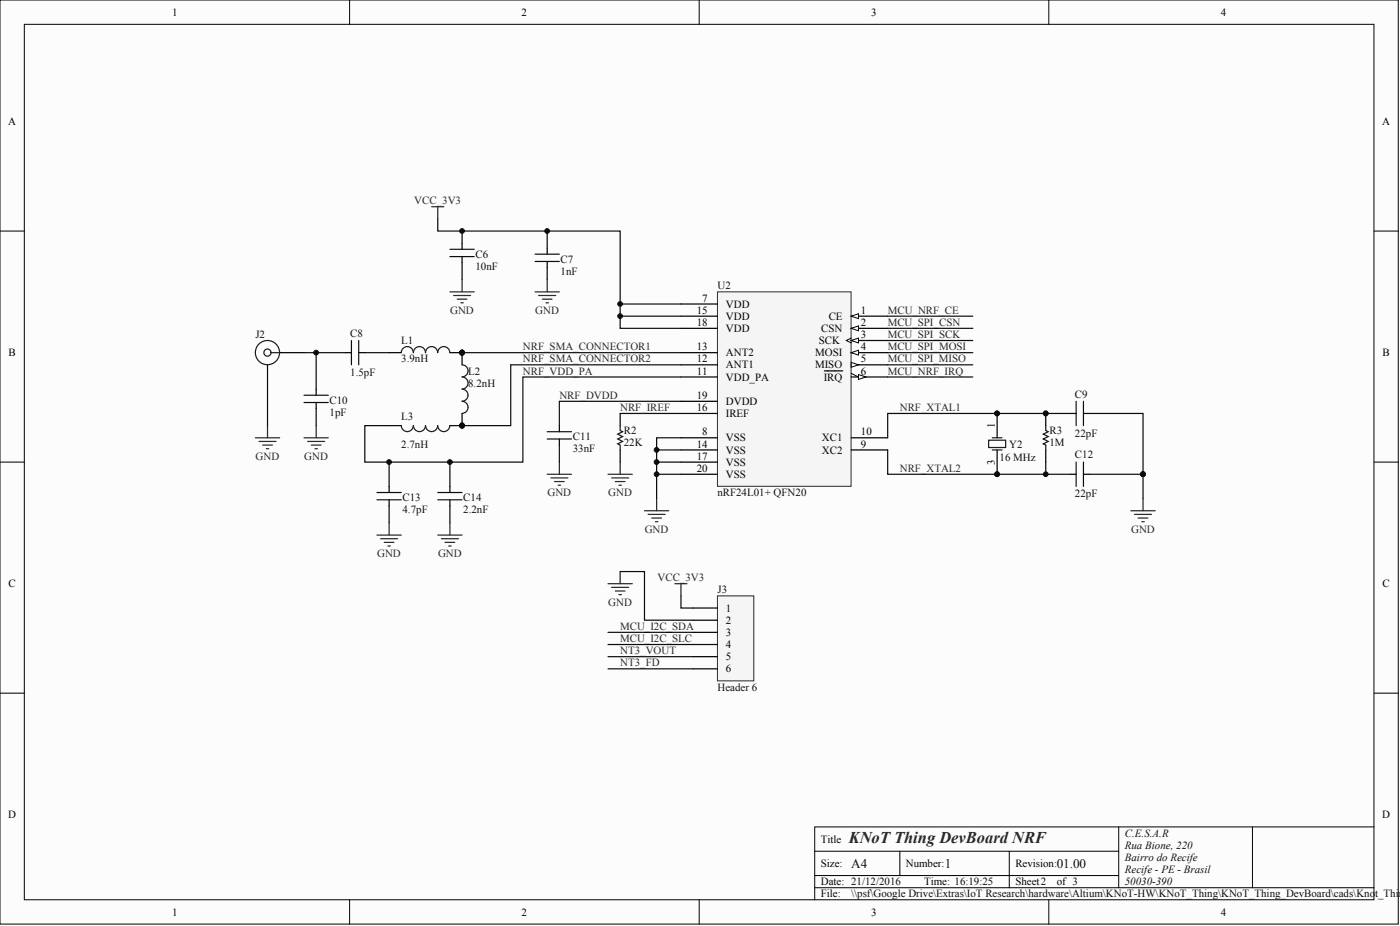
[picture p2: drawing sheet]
<svg xmlns="http://www.w3.org/2000/svg" width="488mm" height="322mm" viewBox="0 0 488 322" stroke-linecap="round" stroke-linejoin="round" font-family="sans-serif">
<defs><g id="words">
<text font-size="5.7" fill="#262626" x="295.8" y="293.5">KNoT Thing DevBoard NRF</text>
<g font-size="4.6" fill="#0e0e0e">
<text x="296.6" y="302.2">A4</text>
<text x="329.3" y="302.2">1</text>
<text x="368.3" y="302.2">01.00</text>
</g>
<g font-size="3.8">
<text x="60" y="5.5">1</text>
<text x="181.8" y="5.5">2</text>
<text x="303.6" y="5.5">3</text>
<text x="425.5" y="5.5">4</text>
<text x="2.8" y="43.6">A</text>
<text x="481.7" y="43.6">A</text>
<text x="244.7" y="105">7</text>
<text x="253" y="107.1">VDD</text>
<text x="242.8" y="109.3">15</text>
<text x="242.8" y="113.5">18</text>
<text x="253" y="111.4">VDD</text>
<text x="288.8" y="111.4">CE</text>
<text x="300" y="109.3">1</text>
<text x="300" y="113.5">2</text>
<text x="253" y="115.6">VDD</text>
<text x="285.4" y="119.8">SCK</text>
<text x="286.2" y="115.6">CSN</text>
<text x="300" y="117.7">3</text>
<text x="3" y="124.1">B</text>
<text x="242.8" y="122">13</text>
<text x="253" y="124.1">ANT2</text>
<text x="284.1" y="124.1">MOSI</text>
<text x="300" y="122">4</text>
<text x="481.8" y="124.1">B</text>
<text x="242.8" y="126.2">12</text>
<text x="242.8" y="130.4">11</text>
<text x="253" y="128.3">ANT1</text>
<text x="284.1" y="128.3">MISO</text>
<text x="300" y="126.2">5</text>
<text x="300" y="130.4">6</text>
<text x="253" y="132.5">VDD_PA</text>
<text x="287.1" y="132.5">IRQ</text>
<text x="242.8" y="138.9">19</text>
<text x="242.8" y="143.1">16</text>
<text x="253" y="141">DVDD</text>
<text x="253" y="145.2">IREF</text>
<text x="346.6" y="149.1" transform="rotate(-90 346.6 149.1)">1</text>
<text x="242.8" y="155.8">14</text>
<text x="244.7" y="151.6">8</text>
<text x="253" y="153.7">VSS</text>
<text x="286.4" y="153.7">XC1</text>
<text x="300" y="151.6">10</text>
<text x="300" y="155.8">9</text>
<text x="242.8" y="160.1">17</text>
<text x="253" y="157.9">VSS</text>
<text x="286.4" y="157.9">XC2</text>
<text x="346.6" y="162" transform="rotate(-90 346.6 162)">3</text>
<text x="242.8" y="164.3">20</text>
<text x="253" y="162.2">VSS</text>
<text x="253" y="166.4">VSS</text>
<text x="3" y="204.5">C</text>
<text x="481.8" y="204.5">C</text>
<text x="253" y="213">1</text>
<text x="253" y="217.2">2</text>
<text x="253" y="221.5">3</text>
<text x="253" y="225.7">4</text>
<text x="253" y="229.9">5</text>
<text x="253" y="234.2">6</text>
<text x="2.8" y="285">D</text>
<text x="481.7" y="285">D</text>
<text x="286" y="293.4">Title</text>
<text x="286" y="301.9">Size:</text>
<text x="315.7" y="301.9">Number:</text>
<text x="353.8" y="301.9">Revision:</text>
<text x="286" y="308.3">Date: 21/12/2016</text>
<text x="322.1" y="308.3">Time: 16:19:25</text>
<text x="353.8" y="308.3">Sheet2</text>
<text x="368.3" y="308.3">of 3</text>
<text x="286" y="312.5">File:</text>
<text x="60" y="318.9">1</text>
<text x="181.8" y="318.9">2</text>
<text x="303.6" y="318.9">3</text>
<text x="425.5" y="318.9">4</text>
</g>
<g font-size="3.8" fill="#262626">
<text x="144.4" y="71.1">VCC_3V3</text>
<text x="156.9" y="109.3">GND</text>
<text x="186.5" y="109.3">GND</text>
<text x="309.4" y="113.5">MCU_SPI_CSN</text>
<text x="309.4" y="109.3">MCU_NRF_CE</text>
<text x="309.4" y="117.7">MCU_SPI_SCK</text>
<text x="182.2" y="122">NRF_SMA_CONNECTOR1</text>
<text x="309.4" y="122">MCU_SPI_MOSI</text>
<text x="182.2" y="126.2">NRF_SMA_CONNECTOR2</text>
<text x="182.2" y="130.4">NRF_VDD_PA</text>
<text x="309.4" y="126.2">MCU_SPI_MISO</text>
<text x="309.4" y="130.4">MCU_NRF_IRQ</text>
<text x="194.9" y="138.9">NRF_DVDD</text>
<text x="216.1" y="143.1">NRF_IREF</text>
<text x="313.6" y="143.1">NRF_XTAL1</text>
<text x="89.1" y="160.1">GND</text>
<text x="106" y="160.1">GND</text>
<text x="313.6" y="164.3">NRF_XTAL2</text>
<text x="190.8" y="172.8">GND</text>
<text x="212" y="172.8">GND</text>
<text x="224.7" y="185.5">GND</text>
<text x="394.2" y="185.5">GND</text>
<text x="131.5" y="193.9">GND</text>
<text x="152.6" y="193.9">GND</text>
<text x="229.1" y="202.4">VCC_3V3</text>
<text x="212" y="210.9">GND</text>
<text x="216.1" y="219.3">MCU_I2C_SDA</text>
<text x="216.1" y="223.6">MCU_I2C_SLC</text>
<text x="216.1" y="227.8">NT3_VOUT</text>
<text x="216.1" y="232">NT3_FD</text>
</g>
<g font-size="3.8" fill="#0e0e0e">
<text x="165.7" y="89.8">C6</text>
<text x="165.7" y="94">10nF</text>
<text x="195.4" y="95.7">1nF</text>
<text x="195.4" y="91.5">C7</text>
<text x="250" y="100.8">U2</text>
<text x="89" y="117.7">J2</text>
<text x="122" y="117.3">C8</text>
<text x="139.8" y="119.8">L1</text>
<text x="122" y="130.8">1.5pF</text>
<text x="139.8" y="126.2">3.9nH</text>
<text x="163.2" y="130.4">L2</text>
<text x="163.2" y="134.7">8.2nH</text>
<text x="114.8" y="140.6">C10</text>
<text x="374.6" y="138.5">C9</text>
<text x="114.8" y="144.8">1pF</text>
<text x="139.8" y="146.1">L3</text>
<text x="139.8" y="155.8">2.7nH</text>
<text x="199.6" y="153.3">C11</text>
<text x="217.4" y="155.4">22K</text>
<text x="217.4" y="151.2">R2</text>
<text x="351.7" y="155.8">Y2</text>
<text x="365.7" y="155.4">1M</text>
<text x="365.7" y="151.2">R3</text>
<text x="374.6" y="152">22pF</text>
<text x="199.6" y="157.5">33nF</text>
<text x="348.3" y="160.5">16 MHz</text>
<text x="374.6" y="159.6">C12</text>
<text x="250" y="172.8">nRF24L01+ QFN20</text>
<text x="374.6" y="173.2">22pF</text>
<text x="140.3" y="178.7">4.7pF</text>
<text x="140.3" y="174.5">C13</text>
<text x="161.5" y="178.7">2.2nF</text>
<text x="161.5" y="174.5">C14</text>
<text x="250" y="206.6">J3</text>
<text x="250" y="240.5">Header 6</text>
<text x="392" y="291.3">C.E.S.A.R</text>
<text x="392" y="295.6">Rua Bione, 220</text>
<text x="392" y="299.8">Bairro do Recife</text>
<text x="392" y="304">Recife - PE - Brasil</text>
<text x="392" y="308.3">50030-390</text>
<text x="296.6" y="312.5">\\psf\Google Drive\Extras\IoT Research\hardware\Altium\KNoT-HW\KNoT_Thing\KNoT_Thing_DevBoard\cads\Knot_Thin</text>
</g>
</g></defs>
<g fill="#fcfcfc" stroke="#000" stroke-width=".35">
<path d="M0 0h487.3v321.8h-487.3z"/>
<path d="M8.5 8.5h470.3v304.8h-470.3z"/>
</g>
<g fill="none" stroke="#000" stroke-width=".35">
<path d="M121.8 0v8.5M243.7 0v8.5M365.5 0v8.5M0 80.5h8.5M478.9 80.5h8.4M0 160.9h8.5M478.9 160.9h8.4M0 241.4h8.5M478.9 241.4h8.4M283.9 296.4h106M313.6 296.4v8.5M351.7 296.4v12.7"/>
<path d="M389.9 287.9v21.2M436.5 287.9h-152.6v25.4M478.9 287.9h-42.4v21.2M121.8 313.3v8.5M243.7 313.3v8.5M283.9 309.1h195M283.9 304.9h106M365.5 313.3v8.5"/>
</g>
<g fill="none" stroke="#262626" stroke-width=".42">
<path d="M89 152.4h8.5M90.3 153.7h5.9M91.5 155h3.4M92.8 156.3h.9M93.2 148.2v4.2M105.9 152.4h8.5M107.2 153.7h5.9M108.5 155h3.4M109.8 156.3h.8M110.2 148.2v4.2M190.7 165.1h8.5M192 166.4h5.9"/>
<path d="M193.2 167.7h3.4M194.5 169h.9M194.9 160.9v4.2M211.9 165.1h8.5M213.2 166.4h5.9M214.4 167.7h3.4M215.7 169h.8M216.1 160.9v4.2M224.6 177.8h8.5M225.9 179.1h5.9M228.8 173.6v4.2M394.1 177.8h8.5"/>
<path d="M395.4 179.1h5.9M398.3 173.6v4.2M131.4 186.3h8.4M132.6 187.6h6M133.9 188.9h3.4M135.2 190.1h.8M135.6 182.1v4.2M152.6 186.3h8.4M153.8 187.6h6M155.1 188.9h3.4M156.4 190.1h.8M156.8 182.1v4.2"/>
<path d="M227.1 180.4h3.4M228.4 181.7h.9M396.6 180.4h3.4M397.9 181.7h.9"/>
</g>
<g fill="none" stroke="#0e0e0e" stroke-width=".42">
<path d="M309.4 110.1h29.6M309.4 114.3h29.6M309.4 118.6h29.6M93.2 131.3v16.9M105.9 122.8h14.4M110.2 122.8v12.7M127.1 122.8h8.5M161 122.8h76.3M237.3 139.7h-42.4v8.5M237.3 127h-59.3v21.2h-17M237.3 131.3h-55.1v29.6h-55.1v-12.7h8.5M309.4 122.8h29.6"/>
<path d="M309.4 127h29.6M309.4 131.3h29.6M110.2 142.3v5.9M194.9 155v5.9M216.1 144h21.2M228.8 156.7h8.5M237.3 152.4h-8.5v21.2M309.4 156.7v8.4h63.5M372.9 144h-63.5v8.4M135.6 160.9v8.5M135.6 176.2v5.9M156.8 160.9v8.5"/>
<path d="M156.8 176.2v5.9M228.8 165.1h8.5M228.8 160.9h8.5M364.4 160.9v4.2M398.3 165.1v8.5"/>
</g>
<g fill="#0e0e0e" stroke="#0e0e0e" stroke-width=".35">
<circle cx="228.8" cy="165.1" r=".83"/>
<circle cx="228.8" cy="156.7" r=".83"/>
<circle cx="228.8" cy="160.9" r=".83"/>
<circle cx="161" cy="122.8" r=".83"/>
<circle cx="161" cy="148.2" r=".83"/>
<circle cx="135.6" cy="160.9" r=".83"/>
<circle cx="156.8" cy="160.9" r=".83"/>
<circle cx="110.2" cy="122.8" r=".83"/>
<circle cx="398.3" cy="165.1" r=".83"/>
<circle cx="364.4" cy="165.1" r=".83"/>
</g>
<g fill="none" stroke="#141414" stroke-width=".42">
<path d="M156.8 86.8h8.5M156.8 89.3h8.5M186.5 88.5h8.4M186.5 91h8.4M122.5 118.6v8.4M125 118.6v8.4M105.9 137.6h8.5M375 139.7v8.5M377.6 139.7v8.5M105.9 140.2h8.5M190.7 150.3h8.5M190.7 152.9h8.5"/>
<path d="M131.4 171.5h8.4M131.4 174h8.4M152.6 171.5h8.4M152.6 174h8.4M375 160.9v8.5M377.6 160.9v8.5"/>
</g>
<g fill="none" stroke="#000" stroke-width=".42">
<path d="M161 84.7v2.1M161 89.3v2.2M190.7 86.4v2.1M190.7 91v2.2M93.2 127v4.3M97.5 122.8h8.4M110.2 135.5v2.1M120.3 122.8h2.2M125 122.8h2.1M110.2 140.2v2.1M194.9 148.2v2.1M194.9 152.9v2.1"/>
<path d="M372.9 144h2.1M377.6 144h2.1M135.6 169.4v2.1M135.6 174v2.2M156.8 169.4v2.1M156.8 174v2.2M372.9 165.1h2.1M377.6 165.1h2.1"/>
</g>
<g fill="none" stroke="#1c1c1c" stroke-width=".42">
<path d="M94.5 122.8h3"/>
<circle cx="93.2" cy="122.8" r="1.25"/>
<circle cx="93.2" cy="122.8" r="4.2"/>
</g>
<path d="M250 101.6h46.6v67.7h-46.6z" fill="#f5f5f5" stroke="#262626" stroke-width=".35"/>
<path d="M296.6 110.1h12.8" fill="none" stroke="#000" stroke-width=".42"/>
<path d="M296.6 110.1l2.6-.8v1.6z" fill="#fcfcfc" stroke="#000" stroke-width=".35"/>
<path d="M296.6 114.3h12.8" fill="none" stroke="#000" stroke-width=".42"/>
<path d="M296.6 114.3l2.6-.8v1.7z" fill="#fcfcfc" stroke="#000" stroke-width=".35"/>
<path d="M296.6 118.6h12.8" fill="none" stroke="#000" stroke-width=".42"/>
<path d="M296.6 117.7l-1.7 .9 1.7 .8" fill="none" stroke="#000" stroke-width=".35"/>
<path d="M296.6 118.6l2.6-.9v1.7z" fill="#fcfcfc" stroke="#000" stroke-width=".35"/>
<path d="M296.6 122.8h12.8" fill="none" stroke="#000" stroke-width=".42"/>
<path d="M296.6 122.8l2.6-.8v1.6z" fill="#fcfcfc" stroke="#000" stroke-width=".35"/>
<path d="M296.6 127h12.8" fill="none" stroke="#000" stroke-width=".42"/>
<path d="M296.6 126.2l2.6 .8-2.6 .9z" fill="#fcfcfc" stroke="#000" stroke-width=".35"/>
<path d="M237.3 127h12.7M237.3 122.8h12.7M296.6 131.3h12.8" fill="none" stroke="#000" stroke-width=".42"/>
<path d="M296.6 130l2.6 1.3" fill="none" stroke="#000" stroke-width=".35"/>
<path d="M299.2 130.4l2.5 .9-2.5 .8z" fill="#fcfcfc" stroke="#000" stroke-width=".35"/>
<g fill="none" stroke="#000" stroke-width=".42">
<path d="M237.3 105.9h12.7M237.3 110.1h12.7M237.3 114.3h12.7M135.6 122.8h4.2M156.8 122.8h4.2v4.2M237.3 131.3h12.7M237.3 139.7h12.7M287.3 129.2h6.4M135.6 148.2h4.2M161 144v4.2h-4.2M216.1 144v4.2M216.1 156.7v4.2"/>
<path d="M237.3 152.4h12.7M237.3 156.7h12.7M237.3 144h12.7M296.6 152.4h12.8M296.6 156.7h12.8M237.3 160.9h12.7M237.3 165.1h12.7"/>
</g>
<path d="M150.4 72h4.3M152.6 72v4.2M161 97.4v4.2M190.7 97.4v4.2M156.8 101.6h8.5M158.1 102.9h5.9M159.3 104.2h3.4M160.6 105.4h.9M186.5 101.6h8.4M187.7 102.9h6M189 104.2h3.4M190.3 105.4h.8" fill="none" stroke="#262626" stroke-width=".42"/>
<g fill="#0e0e0e" stroke="#0e0e0e" stroke-width=".35">
<circle cx="161" cy="122.8" r=".83"/>
<circle cx="161" cy="148.2" r=".83"/>
<circle cx="398.3" cy="165.1" r=".83"/>
<circle cx="216.1" cy="105.8" r=".83"/>
<circle cx="216.1" cy="110.1" r=".83"/>
<circle cx="161" cy="80.4" r=".83"/>
<circle cx="190.7" cy="80.4" r=".83"/>
</g>
<path d="M144 122.8a2.1 2.1 0 0 0-2.1-2.1 2.1 2.1 0 0 0-2.1 2.1M156.8 122.8a2.12 2.12 0 0 0-2.2-2.1 2.12 2.12 0 0 0-2.1 2.1 2.12 2.12 0 0 0-2.1-2.1 2.12 2.12 0 0 0-2.1 2.1 2.1 2.1 0 0 0-2.1-2.1 2.1 2.1 0 0 0-2.1 2.1M161 127a2.1 2.1 0 0 1 2.1 2.1 2.1 2.1 0 0 1-2.1 2.1M161 131.3a2.1 2.1 0 0 1 2.1 2.1 2.1 2.1 0 0 1-2.1 2.1 2.12 2.12 0 0 1 2.1 2.1 2.12 2.12 0 0 1-2.1 2.1M161 139.7a2.1 2.1 0 0 1 2.1 2.1 2.1 2.1 0 0 1-2.1 2.1M144 148.2a2.1 2.1 0 0 1-2.1 2.1 2.1 2.1 0 0 1-2.1-2.1M156.8 148.2a2.1 2.1 0 0 1-2.1 2.1 2.1 2.1 0 0 1-2.1-2.1 2.12 2.12 0 0 1-2.2 2.1 2.12 2.12 0 0 1-2.1-2.1 2.12 2.12 0 0 1-2.1 2.1 2.12 2.12 0 0 1-2.1-2.1" fill="none" stroke="#1c1c1c" stroke-width=".42"/>
<path d="M152.6 76.2v4.3h63.5v33.8h21.2M161 80.5v4.2M161 91.5v5.9M190.7 80.5v5.9M190.7 93.2v4.2M216.1 105.9h21.2M216.1 110.1h21.2M379.7 144h18.6v21.1h-18.6" fill="none" stroke="#0e0e0e" stroke-width=".42"/>
<path d="M216.1 148.2v1.7l.9 .4-1.7 .9 1.7 .8-1.7 .9 1.7 .8-1.7 .9 .8 .4v1.7" fill="none" stroke="#151515" stroke-width=".42"/>
<path d="M250 207.5h12.7v29.6h-12.7z" fill="#f5f5f5" stroke="#262626" stroke-width=".35"/>
<path d="M347.5 144v8.4M347.5 156.7v8.4M364.4 144v4.2M364.4 156.7v4.2M241.5 211.7h8.5M241.5 216h8.5M241.5 220.2h8.5M241.5 224.4h8.5M241.5 228.7h8.5M241.5 232.9h8.5" fill="none" stroke="#000" stroke-width=".42"/>
<path d="M216.1 199h8.5v17h16.9M237.3 207.5v4.2h4.2M211.9 220.2h29.6M211.9 224.4h29.6M211.9 228.7h29.6M211.9 232.9h29.6" fill="none" stroke="#0e0e0e" stroke-width=".42"/>
<g fill="#0e0e0e" stroke="#0e0e0e" stroke-width=".35">
<circle cx="364.4" cy="144" r=".83"/>
<circle cx="347.5" cy="144" r=".83"/>
<circle cx="347.5" cy="165.1" r=".83"/>
</g>
<path d="M364.4 148.2v1.7l.9 .4-1.7 .9 1.7 .8-1.7 .9 1.7 .8-1.7 .9 .8 .4v1.7" fill="none" stroke="#151515" stroke-width=".42"/>
<path d="M344.5 153.3h6v2.5h-6zM345.8 156.7h3.4M345.8 152.4h3.4" fill="none" stroke="#1c1c1c" stroke-width=".42"/>
<path d="M216.1 199v4.3M211.9 203.3h8.5M213.2 204.5h5.9M214.4 205.8h3.4M215.7 207.1h.8M235.2 203.3h4.2M237.3 203.3v4.2" fill="none" stroke="#262626" stroke-width=".42"/>
<use href="#words"/>
</svg>
